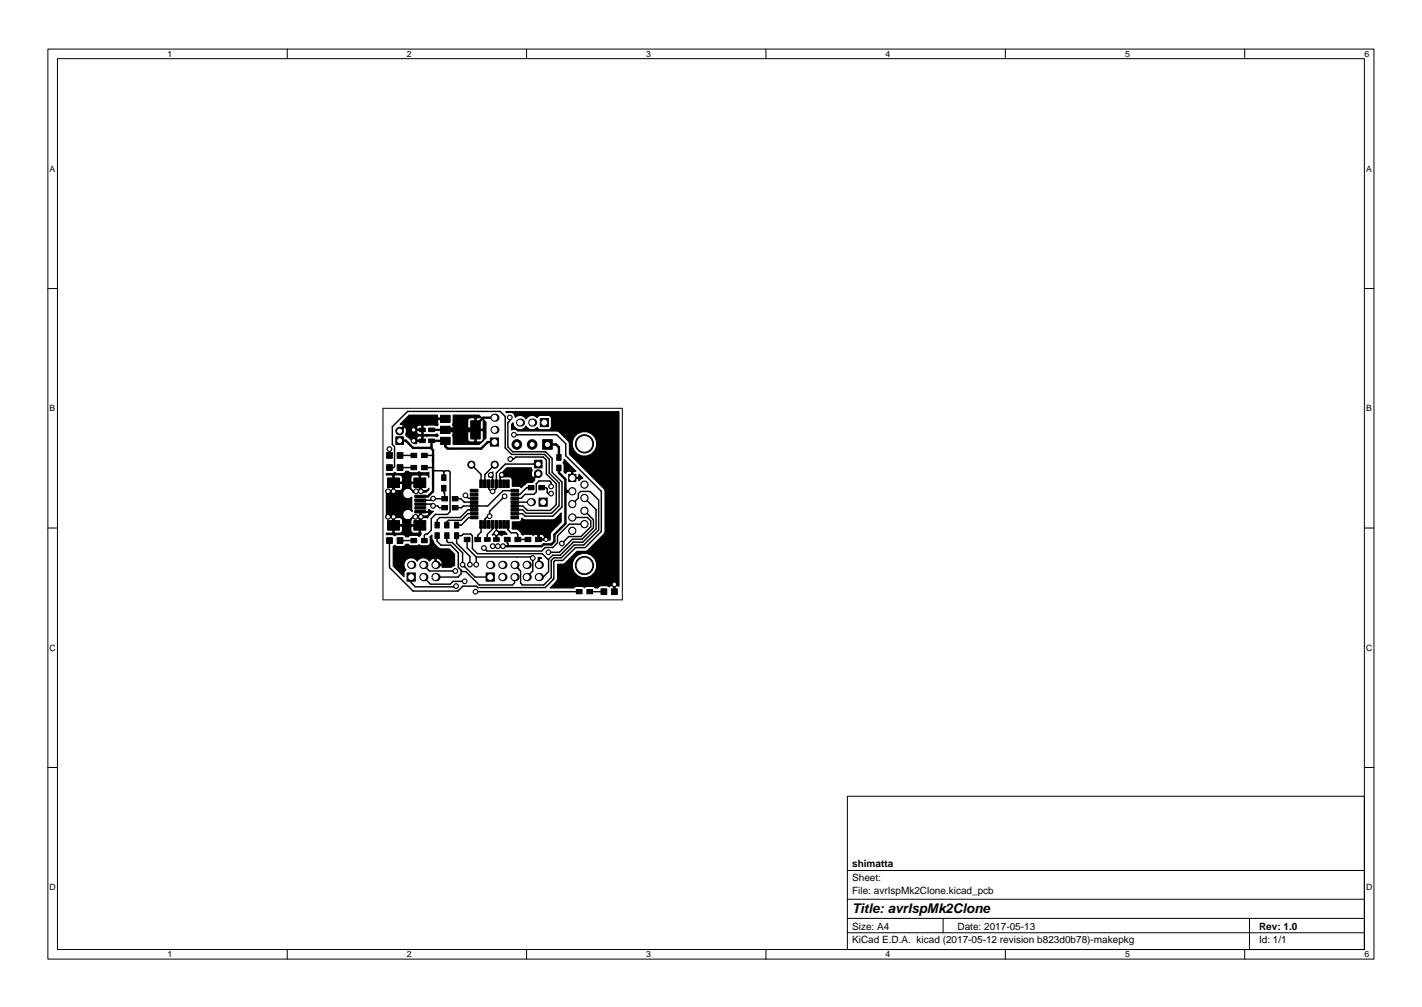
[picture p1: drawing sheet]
<svg xmlns="http://www.w3.org/2000/svg" width="297mm" height="210mm" viewBox="0 0 297 210" stroke-linecap="round" stroke-linejoin="round" font-family="sans-serif">
<defs><g id="words">
<text font-size="2.8" x="178" y="190.6">Title: avrIspMk2Clone</text>
<g font-size="2.1">
<text x="178" y="184">Sheet:</text>
<text x="178" y="181">shimatta</text>
<text x="178" y="186.7">File: avrIspMk2Clone.kicad_pcb</text>
<text x="178" y="196.9">KiCad E.D.A. kicad (2017-05-12 revision b823d0b78)-makepkg</text>
<text x="178" y="194.1">Size: A4</text>
<text x="200" y="194.1">Date: 2017-05-13</text>
<text x="263" y="194.1">Rev: 1.0</text>
<text x="263" y="196.9">Id: 1/1</text>
</g>
<g font-size="1.8">
<text x="35" y="11.9">1</text>
<text x="85" y="11.9">2</text>
<text x="135" y="11.9">3</text>
<text x="185" y="11.9">4</text>
<text x="235" y="11.9">5</text>
<text x="285" y="11.9">6</text>
<text x="10.3" y="35.9">A</text>
<text x="285.3" y="35.9">A</text>
<text x="10.3" y="85.9">B</text>
<text x="285.3" y="85.9">B</text>
<text x="10.3" y="135.9">C</text>
<text x="285.3" y="135.9">C</text>
<text x="10.3" y="185.9">D</text>
<text x="285.3" y="185.9">D</text>
<text x="35" y="199.9">1</text>
<text x="85" y="199.9">2</text>
<text x="135" y="199.9">3</text>
<text x="185" y="199.9">4</text>
<text x="235" y="199.9">5</text>
<text x="285" y="199.9">6</text>
</g>
</g></defs>
<g fill="none" stroke="#000" stroke-width=".21">
<path d="M10 10.2h277v190.1h-277zM12 12.2h273v186.1h-273zM60 10.2v2M110 10.2v2M160 10.2v2M210 10.2v2M260 10.2v2M10 60.2h2M285 60.2h2M80 85.2h50v40h-50zM10 110.2h2M285 110.2h2"/>
<path d="M10 160.2h2M177 166.3h108v32h-108zM285 160.2h2M60 198.3v2M110 198.3v2M160 198.3v2M177 194.8h108M177 191.8h108M177 187.8h108M177 181.8h108M197 191.8v3M210 198.3v2"/>
<path d="M260 198.3v2M261 191.8v6.5"/>
</g>
<g fill="#000">
<circle cx="103.3" cy="87.2" r=".85"/>
<circle cx="103.3" cy="89.8" r=".85"/>
<circle cx="108.6" cy="88.2" r=".85"/>
<circle cx="111.2" cy="88.2" r=".85"/>
<circle cx="85.9" cy="117.9" r=".86"/>
<circle cx="88.4" cy="117.9" r=".86"/>
<circle cx="91" cy="117.9" r=".86"/>
<circle cx="102.4" cy="117.9" r=".86"/>
<circle cx="104.9" cy="117.9" r=".86"/>
<circle cx="107.5" cy="117.9" r=".86"/>
<circle cx="110" cy="117.9" r=".86"/>
<circle cx="110.9" cy="104.8" r=".85"/>
<circle cx="112.6" cy="117.9" r=".86"/>
<circle cx="88.4" cy="120.5" r=".86"/>
<circle cx="91" cy="120.5" r=".86"/>
<circle cx="104.9" cy="120.5" r=".86"/>
<circle cx="107.5" cy="120.5" r=".86"/>
<circle cx="110" cy="120.5" r=".86"/>
<circle cx="112.6" cy="120.5" r=".86"/>
</g>
<g fill="#000" stroke="#000" stroke-width=".21">
<path d="M80.8 97h1.2v1.2h-1.2zM80.8 94.5h1.2v1.2h-1.2zM83 97h1.2v1.2h-1.2zM83 94.5h1.2v1.2h-1.2zM82.7 91.2h1.6v1.6h-1.6zM85.8 97.2h1.2v.9h-1.2zM85.8 94.6h1.2v.9h-1.2zM88 97.2h1.2v.9h-1.2zM88 94.6h1.2v.9h-1.2zM87.6 91.7h1.2v.7h-1.2zM87.6 89.4h1.2v.7h-1.2zM89.5 91.7h1.2v.7h-1.2z"/>
<path d="M89.5 89.4h1.2v.7h-1.2zM92 89h2v1.5h-2zM92 91.3h2v1.5h-2zM92 86.7h2v1.5h-2zM98.3 87.9h2v3.8h-2zM102.4 91.4h1.7v1.7h-1.7zM111.6 96.1h1.6v1.6h-1.6zM112.9 87.4h1.7v1.7h-1.7zM113.4 91.8h2v2h-2zM116.3 97.1h.9v1.2h-.9zM116.3 94.9h.9v1.2h-.9zM118.8 99h1.5v1.5h-1.5z"/>
<path d="M81 108.7h2.4v2h-2.4zM81 99.8h2.4v2h-2.4zM80.8 112.3h1.2v1.2h-1.2zM83 112.3h1.2v1.2h-1.2zM85.8 112.4h1.2v.9h-1.2zM86.4 108.7h2.6v2h-2.6zM86.4 99.8h2.6v2h-2.6zM86.7 106.6h2.3v.5h-2.3zM86.7 105.8h2.3v.5h-2.3zM86.7 105h2.3v.5h-2.3zM86.7 104.2h2.3v.5h-2.3zM86.7 103.4h2.3v.5h-2.3z"/>
<path d="M88 112.4h1.2v.9h-1.2zM90.9 111.2h.9v1.2h-.9zM90.9 109h.9v1.2h-.9zM92.9 109h.9v1.2h-.9zM92.9 111.2h.9v1.2h-.9zM92.3 101.3h.9v1.2h-.9zM92.3 99.1h.9v1.2h-.9zM92.3 103.7h1.2v.9h-1.2zM92.3 105.6h1.2v.9h-1.2zM94.9 111.2h.9v1.2h-.9zM94.9 109h.9v1.2h-.9zM94.5 103.7h1.2v.9h-1.2z"/>
<path d="M94.5 105.6h1.2v.9h-1.2zM97 112.2h1.2v.9h-1.2zM98.2 107.8h1.6v.5h-1.6zM98.2 107h1.6v.5h-1.6zM98.2 106.2h1.6v.5h-1.6zM98.2 105.4h1.6v.5h-1.6zM98.2 104.6h1.6v.5h-1.6zM98.2 103.8h1.6v.5h-1.6zM98.2 103h1.6v.5h-1.6zM98.2 102.2h1.6v.5h-1.6zM100.2 108.7h.6v1.6h-.6zM100.2 100.2h.6v1.6h-.6z"/>
<path d="M99.2 112.2h1.2v.9h-1.2zM101 108.7h.6v1.6h-.6zM101 100.2h.6v1.6h-.6zM101.2 112.3h1.2v.7h-1.2zM101.8 108.7h.6v1.6h-.6zM101.8 100.2h.6v1.6h-.6zM102.6 108.7h.6v1.6h-.6zM102.6 100.2h.6v1.6h-.6zM103.1 112.3h1.2v.7h-1.2zM103.4 108.7h.6v1.6h-.6zM103.4 100.2h.6v1.6h-.6zM104.2 108.7h.6v1.6h-.6z"/>
<path d="M104.2 100.2h.6v1.6h-.6zM105 108.7h.6v1.6h-.6zM105 100.2h.6v1.6h-.6zM105.8 108.7h.6v1.6h-.6zM105.8 100.2h.6v1.6h-.6zM105.4 112.2h1.2v.9h-1.2zM106.7 102.2h1.6v.5h-1.6zM106.7 103h1.6v.5h-1.6zM106.7 103.8h1.6v.5h-1.6zM106.7 104.6h1.6v.5h-1.6zM106.7 105.4h1.6v.5h-1.6zM106.7 106.2h1.6v.5h-1.6z"/>
<path d="M106.7 107h1.6v.5h-1.6zM106.7 107.8h1.6v.5h-1.6zM107.6 112.2h1.2v.9h-1.2zM109.7 112.2h1.2v.9h-1.2zM110.4 101.4h1.2v.9h-1.2zM112.6 104h1.7v1.7h-1.7zM111.9 112.2h1.2v.9h-1.2zM112.6 101.4h1.2v.9h-1.2zM85 119.6h1.8v1.8h-1.8zM101.5 119.6h1.8v1.8h-1.8zM120.4 123.1h1.2v.9h-1.2zM122.6 123.1h1.2v.9h-1.2z"/>
<path d="M125.5 122.9h1.2v1.2h-1.2zM127.7 122.9h1.2v1.2h-1.2z"/>
<circle cx="81.3" cy="93.8" r=".5"/>
<circle cx="83.5" cy="90" r=".8"/>
<circle cx="86.4" cy="92" r=".5"/>
<circle cx="86.4" cy="89.8" r=".5"/>
<circle cx="98.5" cy="97" r=".75"/>
<circle cx="102.5" cy="99.2" r=".5"/>
<circle cx="103.3" cy="97" r=".75"/>
<circle cx="104.8" cy="99.2" r=".5"/>
<circle cx="106.5" cy="87.2" r=".5"/>
<circle cx="106.6" cy="95.9" r=".5"/>
<circle cx="107.4" cy="90.8" r=".5"/>
<circle cx="108" cy="92.8" r="1"/>
<circle cx="111.2" cy="92.8" r="1"/>
<circle cx="112.4" cy="98.9" r=".8"/>
<circle cx="122.1" cy="92.7" r="1.9"/>
<circle cx="81.1" cy="107.9" r=".5"/>
<circle cx="81.1" cy="102.6" r=".5"/>
<circle cx="82.2" cy="107.9" r=".5"/>
<circle cx="82.2" cy="102.6" r=".5"/>
<circle cx="86.8" cy="107.9" r=".5"/>
<circle cx="86.9" cy="102.6" r=".5"/>
<circle cx="87.9" cy="107.9" r=".5"/>
<circle cx="87.9" cy="102.6" r=".5"/>
<circle cx="90.5" cy="104.1" r=".5"/>
<circle cx="90.5" cy="105.6" r=".5"/>
<circle cx="95.1" cy="119.2" r=".5"/>
<circle cx="96.6" cy="117.9" r=".5"/>
<circle cx="97.2" cy="103.4" r=".5"/>
<circle cx="98.2" cy="117.9" r=".5"/>
<circle cx="99.5" cy="117.9" r=".5"/>
<circle cx="101.1" cy="114.4" r=".5"/>
<circle cx="102.3" cy="107.8" r=".5"/>
<circle cx="102.9" cy="102.6" r=".5"/>
<circle cx="102.9" cy="114" r=".5"/>
<circle cx="103.7" cy="111.3" r=".5"/>
<circle cx="104" cy="114" r=".5"/>
<circle cx="105.1" cy="114" r=".5"/>
<circle cx="105.4" cy="103.6" r=".5"/>
<circle cx="111.3" cy="116.5" r=".5"/>
<circle cx="114" cy="112.6" r=".4"/>
<circle cx="114.6" cy="115.3" r=".5"/>
<circle cx="115.1" cy="103.1" r=".5"/>
<circle cx="115.1" cy="101.6" r=".5"/>
<circle cx="117.4" cy="113.5" r=".5"/>
<circle cx="119.5" cy="102.6" r=".76"/>
<circle cx="119.5" cy="110.8" r=".76"/>
<circle cx="119.5" cy="105.2" r=".76"/>
<circle cx="119.5" cy="108" r=".76"/>
<circle cx="122.1" cy="118.1" r="1.9"/>
<circle cx="122.1" cy="106.6" r=".76"/>
<circle cx="122.1" cy="109.4" r=".76"/>
<circle cx="122.1" cy="104" r=".76"/>
<circle cx="122.1" cy="101.2" r=".76"/>
<circle cx="95.3" cy="122.4" r=".5"/>
<circle cx="97.1" cy="121.4" r=".5"/>
<circle cx="99.3" cy="123.5" r=".5"/>
<circle cx="128.3" cy="122" r=".5"/>
</g>
<g fill="none" stroke="#000" stroke-width=".3">
<path d="M81.3 93.8h.1M81.4 97.6h.9l.1-.1v-4.2l-.4-.5v-3.7l3.1-3.2h19.4l1 1.1v6.5l1.4 1.4h6.8l1 1v2.9l2.1 2v4.8l-1.6 1.6h-5.3l-.7-.8h-1.7M81.4 93.8v1.3M83.6 95.1h2.8M83.6 97.6h2.8M88.6 95.1h1.9M88.6 97.6h1.9M90.5 98.3h2l.2 .2M90.5 96.4l-.2 .1M92.7 98.5l.3-.2h.7l.3 .3v8.2l-.6 .6h-2.4l-.9 .9v2.4l-.8 .8h-.4l-.3 .3v1.1M92.7 98.5v1.2M98.5 97l2 2v2"/>
<path d="M102.5 99.2l.4 .3v1.5M103.3 97l-2 2.1v1.9M104.8 99.2l-.3 .3v1.5M106.5 87.2v.7l-.4 .4v5l1 1h6.9l1.3 1.4v2.9l2.1 2.1v5.1l-1.9 2h-5.8l-.6-.6h-1.6M106.6 95.9h.7l.4-.5h5.8l.6 .7v2.9l2.1 2v4.4l-1.2 1.2h-4.8l-1-1h-1.7M107.4 90.8h8.9l1.9 1.9v2.4l7.4 7.5v8.4l-3.4 3.3h-2l-2.7 2.7h-1.6l-.2 .3v3.5l-1.8 1.9h-14.1l-.3-.3h-2.8l-1 1h-9.4l-4.9-4.9v-5.6M112.4 96.9h-6.9l-1.8 1.9v3.1l-.7 .7h-.4l-.5-.5v-1.1M83.6 112.9h2.8M87.8 105.2h2.3l.4 .4h.9l.4 .4h1.1M88.4 117.9l1.3 1.3h5.4M91.3 111.8v1.2l.8 .8h2l1.6 1.6v3.1l.9 .8h.7l2.8 2.8h6.9l.5-.4v-1.2M92.7 101.9l.2 2.2h-2.4l-.4 .3h-2.3"/>
<path d="M93.3 111.8v1.2l.3 .3h.9l2.1 2.1v2.5l2.6 2.6h3.2M95.1 104.1h1.2l.7 .7h2M96.3 119v.9l-.6 .6h-4.7M97.2 103.4l.6 .6h1.2M97.6 112.6v1.8l1.9 1.9M99 106.4h-1.3l-1.6 1.7h-4.3l-.5 .5v1M99 107.2h-1.3l-1.4 1.4h-2.6l-.4 .4v.6M99 108h-1.1l-1.6 1.6h-.9M99.5 116.3h11.3l.2 .2h.3v2.7l-1.3 1.3M99.5 116.3v1.6M100.5 109.5v1.6l-.7 .7v.8M102.9 109.5v1l-1.1 1.1v1"/>
<path d="M103.7 109.5v1.8M103.7 111.3h.1M105.4 103.6l-3.1 3.2v1h-.4l-.6 .6v1.1M106 112.6v.8l.2 .2v.4M106.1 109.5v1.1l.6 .6h1.1l.4 .4v1h2.1M107.5 104.8h3.4M107.5 102.4h-2.4l-3.2 3.2h-5.1l-.4 .4h-1.3M111 101.8h-1l-1.4 1.4h-1.1M112.5 112.6h1.5M113.2 101.8h.9l.2 .3v.8l.2 .2h.6M114.6 116.8l-1.3-1.2h-13.6l-1-1.1v-2.6l-.4-.4h-1.5l-.4 .3h-1v1.6l2.8 2.8v1.7M114.6 116.8v2.5l-1.2 1.2h-.8"/>
<path d="M115.1 101.6v-.9l-.3-.3h-2.2l-.6 .6v1.7l-.5 .5h-1.8l-.8 .8h-1.4M119.5 105.2l1.3-1.2v-.9l.5-.5h2l1.8 1.8v6.3l-3.2 3.1h-2l-2.7 2.7h-1.5l-.6 .5v3.6l-1.5 1.5h-4.5l-.4-.3v-2.6l-1.2-1.3M119.5 108h3.2l.7 .8v1.2l-2 2h-2.6l-1.4 1.5M122.1 104l2.4 2.4v4l-2.7 2.8h-2.1l-2.7 2.7h-1.5l-.9 .9M122.1 106.6l1.9 1.9v1.7l-2.4 2.4h-2l-2.7 2.7h-2.3M122.1 109.4h-3.2l-2.4 2.5v1.4l-1 1h-1.6l-.7 .7h-11.5l-.6-.6M85.9 120.5v1.2l.9 .8h8.3l.2-.1M88.4 120.5l1.5 1.5h4.2l.6-.6h2.4M99.3 123.5h.1M99.3 123.5h21.7M123.2 123.5h2.9M128.3 122v1.5"/>
</g>
<g fill="none" stroke="#000" stroke-width=".5">
<path d="M83.5 92h1.3l1.5 1.5h3.7M86.4 92h1.8M86.4 89.8h1.8M90 93.5l.5 .5v8.6l-1.1 1h-1.6M90.1 89.8h2.9M90.4 92l.1 .1M93 87.5h-7l-2.5 2.5M103.3 92.3h-1.4l-1.4 1.4h-7l-.5-.5v-1.2h-2.9v1.4l-.1 .1M103.3 87.2h-2.3l-1.7 1.7v.9M114.4 92.8h1.8l.6 .6v2.1M116.8 97.7v1l1.3 1.4v9.2l-2.3 2.3v1.4l-.6 .7h-1.7l-.3 .3h-10.3M81.1 102.6h1.1"/>
<path d="M81.1 107.9h1.1v1.8M82.2 100.8v1.8M82.2 102.6h.1M86.8 107.9h1.1M87.7 100.8l.2 .2v1.6h-1M87.8 106.8l.1 .2v2.5l-.2 .2M118.1 102.2l.4 .4M118.5 102.6h1M118.5 102.6h.1M118.5 102.6l-.4 .3"/>
</g>
<path d="M93 89.8h6.3" fill="none" stroke="#000" stroke-width="1"/>
<path d="M80.7 98.9h1.3l.5-.2a2.31 2.31 0 0 0 1.9 .1l.4-.4 .6 .1a2.31 2.31 0 0 0 1.9 .2l.3-.2a2.31 2.31 0 0 0 1.9 .2l.1-.1v1.1l-.5-.5h-1.1l-.2 .1v3l.2 .1h1.1l.5-.5v.3l-.6 .6h-2.3l-.4 .1a1.1 1.1 0 0 0-1.5-.9 1.1 1.1 0 0 0-.5 1.6 1.1 1.1 0 0 0 1.7 .2v2.8l.2 .1h-.2a1.1 1.1 0 0 0-1.7 .1 1.1 1.1 0 0 0 .5 1.7 1.1 1.1 0 0 0 1.5-.9l1.2 .1 .2-.1v-.6h.2v.6l.2 .1h1l.4-.2 .1-.4-.2-.1-1.7-.1h1.5l.4-.3v-.2l.2 .2 .7 .2-1 .9-.2 .5-1.3-.1-.2 .1v3a.48 .48 0 0 1 .1 .5 .48 .48 0 0 1-.4 .3 2.31 2.31 0 0 0-1.9-.2l-.3 .3h-.5l-.2-.3a2.31 2.31 0 0 0-1.9-.1l-.2 .2-.5-.3h-1.3v-.3h1.2l.2-.1v-1.4h.2v1.4l.2 .1 1.3-.1 .3-.4v-.8h1.7v.8l.3 .4 1.3 .1 .2-.1v-1.4h-1.6l-.2 .2-3.7-.2v-1.6h.2v1.4h1.6l.2-.2v-.8h1.7v.8l.2 .2h1.6v-1.4l-.2-.1h-1.1l-.5 .5h-1.7l-.3-.4a2.04 2.04 0 0 0-1.7 0l-.2-.1h-1.2v-5.7h1.2l.2-.1v-1.4h.2v1.4l.2 .1 1.3-.1 .3-.4v-.8h1.7v.8l.3 .4 1.3 .1 .2-.1v-1.4h-1.6l-.2 .2-3.7-.2v-1.6h.2v1.4h1.6l.2-.2v-.8h1.7v.8l.2 .2h1.6v-1.4l-.2-.1h-1.1l-.5 .5h-1.7l-.3-.4a2.04 2.04 0 0 0-1.7 0l-.2-.1h-1.2zM83.6 88.6l1.9-1.9h5.9v.5l.1 .1h1.5v.3h-1.5l-.1 .1 .1 .9-.1 .3-1.9-.2-.3 .1-.7-.1-.1 .2v1.7l.1 .2h2.2l.7-.2 .1 .3-.1 .3-.7-.2h-2.2l-.1 .2v1h-1.2l-.2 .1v.3h-.4l-1-1.1h1.4l.2 .4h.9v-.7l-.1-.2-.7 .1-.3 .4h-1.4l-.7-.3-.2-.4 .2-.8h2.1a.64 .64 0 0 0 .5 .8h.5l.1-.2v-.7l-3.2 .1-.2-.7h2.3l.2 .3h.9v-.7l-.1-.2-.7 .1-.3 .5-2.5-.1-1 1-.2-.2 1-1-.1-.2zM94.7 86.7h5.3l.7 .6-1.1-.1-.1 .2v2.2h1.3l.2-.1-.1-2 .6 .7v3.3l-1.4 1.3h-5.4v-1.5l-.2-.4 .2-.9h3v1.8l.5 .5h.8l.2-.2v-2.2h.3v2.2l.1 .2 1.1-.1 .3-.4v-1.8l-.2-.1h-3l-.1 .1h-3l-.2-.1h-.7v-.3h.7l.2-.1-.2-.9 .2-.9h3v1.8l.1 .1h1.4v-2.2l-.2-.2h-.8l-.5 .5h-3zM102.1 99.4l.8-.9v1.3l-.3-.2h-.5zM105.9 97.7h5.1l.2 .5a1.05 1.05 0 0 0 .2 1.5l1-1 .2 .2-1 1 .1 .3-.4 .5-1.2 .1-1.2 1-.6-.3h-1.3v-1.3a.65 .65 0 0 0-.6-.6h-1.6l-.3 .2v-.7zM117.8 95.9l2.5 2.5h-.5l-.1 .2v1.1h1.1l.1-.2v-.5l.8 .8-.8 .6-.1-.5h-1.4v-1.3l-.1-.2-.9 .1-.2 .4-.4-.4v-1.4l-.2-.5zM82.1 114.1l.4-.2a2.31 2.31 0 0 0 1.9 .2l.4-.4 .6 .1a2.31 2.31 0 0 0 1.9 .1l.3-.1a2.31 2.31 0 0 0 1.9 .1l.2-.1a1.91 1.91 0 0 0 .1-1.6l.4-.5 .1 1 .2 .3a2.23 2.23 0 0 0 1.6 1.6h1.7l1.1 1.1v2.4l-.6 .3h-1.9l-.1-.3h-1.5v-1.5h.3v1.2h1.2a1.09 1.09 0 0 0-1-1.3l-.2 .1-.5-.1-.5 .2-.4 .5a1.49 1.49 0 0 0-2.5 0 1.51 1.51 0 0 0-2.3-.4 1.51 1.51 0 0 0-.1 2.2l-.4 .4v1l-2.3-2.2zM103.7 110.7l.3 .2h1.4l.5 .6-.8 .1-.3 .3-.4-.3h-.4l-.2 .2v1h-.2v-1l-.2-.2-.6 .1zM109.9 117.8h.2l.1 .3h-.3zM112.4 116.4h.5l.2 .2-.2-.1-.2 .1v1.5h-.3zM107 109h1.3a.66 .66 0 0 0 .7-.8l.7 .4h5.8l.5-.3 1.2-1.2v1.9l-2.2 2.3-.2 1.5h-2.4v-1.1h.2v.8h1a.57 .57 0 0 0 .1-.6 .57 .57 0 0 0-.5-.3h-.4l-.2 .1-.8-.1-.5 .1a2.31 2.31 0 0 0-1.9-.1l-.2 .1-.2-.1a1.72 1.72 0 0 0-2-1.2zM105.6 86h23.7v36.4l-.7-.1-.1 .2v1.2h-.3v-1.2l-.1-.2-.9 .2a2.31 2.31 0 0 0-1.9-.2l-.4 .5h-.6l-.1-.2a2.31 2.31 0 0 0-1.9-.1l-.3 .1a2.31 2.31 0 0 0-1.9-.1l-.3 .3h-4.9l1.5-1.7 .1-2.5h3a2.59 2.59 0 0 0 4 1.6 2.59 2.59 0 0 0 0-4.3 2.59 2.59 0 0 0-4 1.7v1h-3v-.8h1.3l2.7-2.7h1.7l.6-.2 3.5-3.6 .1-8.7-.2-.6-7.2-7.2v-1.6h.5a2.59 2.59 0 0 0 4 1.6 2.59 2.59 0 0 0 0-4.3 2.59 2.59 0 0 0-4 1.7v1h-.5l-.1-.9-.2-.2-1.9-1.9-.5-.2h-8.1a1.05 1.05 0 0 0-1.3-.3v-1.1l.2-.3a1.47 1.47 0 0 0 1.1 1.4 1.47 1.47 0 0 0 1.7-.7 1.45 1.45 0 0 0 2.3 .3l.4 .4h2a.65 .65 0 0 0 .6-.6v-1.7a.65 .65 0 0 0-.6-.7l-2 .1-.4 .4a1.45 1.45 0 0 0-2.3 .3 1.43 1.43 0 0 0-2.3-.4 1.13 1.13 0 0 0-1.7-.9z" fill="#000" stroke="#000" stroke-width=".25"/>
<g fill="#fff" stroke="#fff" stroke-width=".21">
<circle cx="114" cy="112.6" r=".2"/>
<circle cx="104.8" cy="99.2" r=".25"/>
<circle cx="102.5" cy="99.2" r=".25"/>
<circle cx="103.7" cy="111.3" r=".25"/>
<circle cx="128.3" cy="122" r=".25"/>
<circle cx="86.9" cy="102.6" r=".25"/>
<circle cx="86.8" cy="107.9" r=".25"/>
<circle cx="86.4" cy="92" r=".25"/>
<circle cx="86.4" cy="89.8" r=".25"/>
<circle cx="87.9" cy="107.9" r=".25"/>
<circle cx="87.9" cy="102.6" r=".25"/>
<circle cx="81.1" cy="102.6" r=".25"/>
<circle cx="82.2" cy="102.6" r=".25"/>
<circle cx="81.1" cy="107.9" r=".25"/>
<circle cx="82.2" cy="107.9" r=".25"/>
<circle cx="105.4" cy="103.6" r=".25"/>
<circle cx="102.3" cy="107.8" r=".25"/>
<circle cx="102.9" cy="102.6" r=".25"/>
<circle cx="90.5" cy="105.6" r=".25"/>
<circle cx="90.5" cy="104.1" r=".25"/>
<circle cx="107.4" cy="90.8" r=".25"/>
<circle cx="106.6" cy="95.9" r=".25"/>
<circle cx="106.5" cy="87.2" r=".25"/>
<circle cx="81.3" cy="93.8" r=".25"/>
<circle cx="115.1" cy="101.6" r=".25"/>
<circle cx="101.1" cy="114.4" r=".25"/>
<circle cx="97.2" cy="103.4" r=".25"/>
<circle cx="114.6" cy="115.3" r=".25"/>
<circle cx="97.1" cy="121.4" r=".25"/>
<circle cx="99.5" cy="117.9" r=".25"/>
<circle cx="111.3" cy="116.5" r=".25"/>
<circle cx="95.3" cy="122.4" r=".25"/>
<circle cx="98.2" cy="117.9" r=".25"/>
<circle cx="95.1" cy="119.2" r=".25"/>
<circle cx="96.6" cy="117.9" r=".25"/>
<circle cx="117.4" cy="113.5" r=".25"/>
<circle cx="115.1" cy="103.1" r=".25"/>
<circle cx="99.3" cy="123.5" r=".25"/>
<circle cx="105.1" cy="114" r=".25"/>
<circle cx="104" cy="114" r=".25"/>
<circle cx="102.9" cy="114" r=".25"/>
<circle cx="110.9" cy="104.8" r=".5"/>
<circle cx="113.4" cy="104.8" r=".5"/>
<circle cx="91" cy="117.9" r=".51"/>
<circle cx="91" cy="120.5" r=".51"/>
<circle cx="88.4" cy="117.9" r=".51"/>
<circle cx="88.4" cy="120.5" r=".51"/>
<circle cx="85.9" cy="117.9" r=".51"/>
<circle cx="85.9" cy="120.5" r=".51"/>
<circle cx="98.5" cy="97" r=".4"/>
<circle cx="103.3" cy="97" r=".4"/>
<circle cx="83.5" cy="92" r=".4"/>
<circle cx="83.5" cy="90" r=".4"/>
<circle cx="112.4" cy="96.9" r=".4"/>
<circle cx="112.4" cy="98.9" r=".4"/>
<circle cx="122.1" cy="118.1" r="1.53"/>
<circle cx="122.1" cy="92.7" r="1.53"/>
<circle cx="119.5" cy="99.8" r=".51"/>
<circle cx="119.5" cy="102.6" r=".51"/>
<circle cx="119.5" cy="105.2" r=".51"/>
<circle cx="119.5" cy="108" r=".51"/>
<circle cx="119.5" cy="110.8" r=".51"/>
<circle cx="122.1" cy="101.2" r=".51"/>
<circle cx="122.1" cy="104" r=".51"/>
<circle cx="122.1" cy="106.6" r=".51"/>
<circle cx="122.1" cy="109.4" r=".51"/>
<circle cx="85.2" cy="107.4" r=".45"/>
<circle cx="85.2" cy="103" r=".45"/>
<circle cx="102.4" cy="120.5" r=".51"/>
<circle cx="102.4" cy="117.9" r=".51"/>
<circle cx="104.9" cy="120.5" r=".51"/>
<circle cx="104.9" cy="117.9" r=".51"/>
<circle cx="107.5" cy="120.5" r=".51"/>
<circle cx="107.5" cy="117.9" r=".51"/>
<circle cx="110" cy="120.5" r=".51"/>
<circle cx="110" cy="117.9" r=".51"/>
<circle cx="112.6" cy="120.5" r=".51"/>
<circle cx="112.6" cy="117.9" r=".51"/>
<circle cx="108.6" cy="88.2" r=".5"/>
<circle cx="111.2" cy="88.2" r=".5"/>
<circle cx="113.7" cy="88.2" r=".5"/>
<circle cx="108" cy="92.8" r=".41"/>
<circle cx="111.2" cy="92.8" r=".41"/>
<circle cx="114.4" cy="92.8" r=".41"/>
<circle cx="103.3" cy="87.2" r=".5"/>
<circle cx="103.3" cy="89.8" r=".5"/>
<circle cx="103.3" cy="92.3" r=".5"/>
</g>
<use href="#words"/>
</svg>
